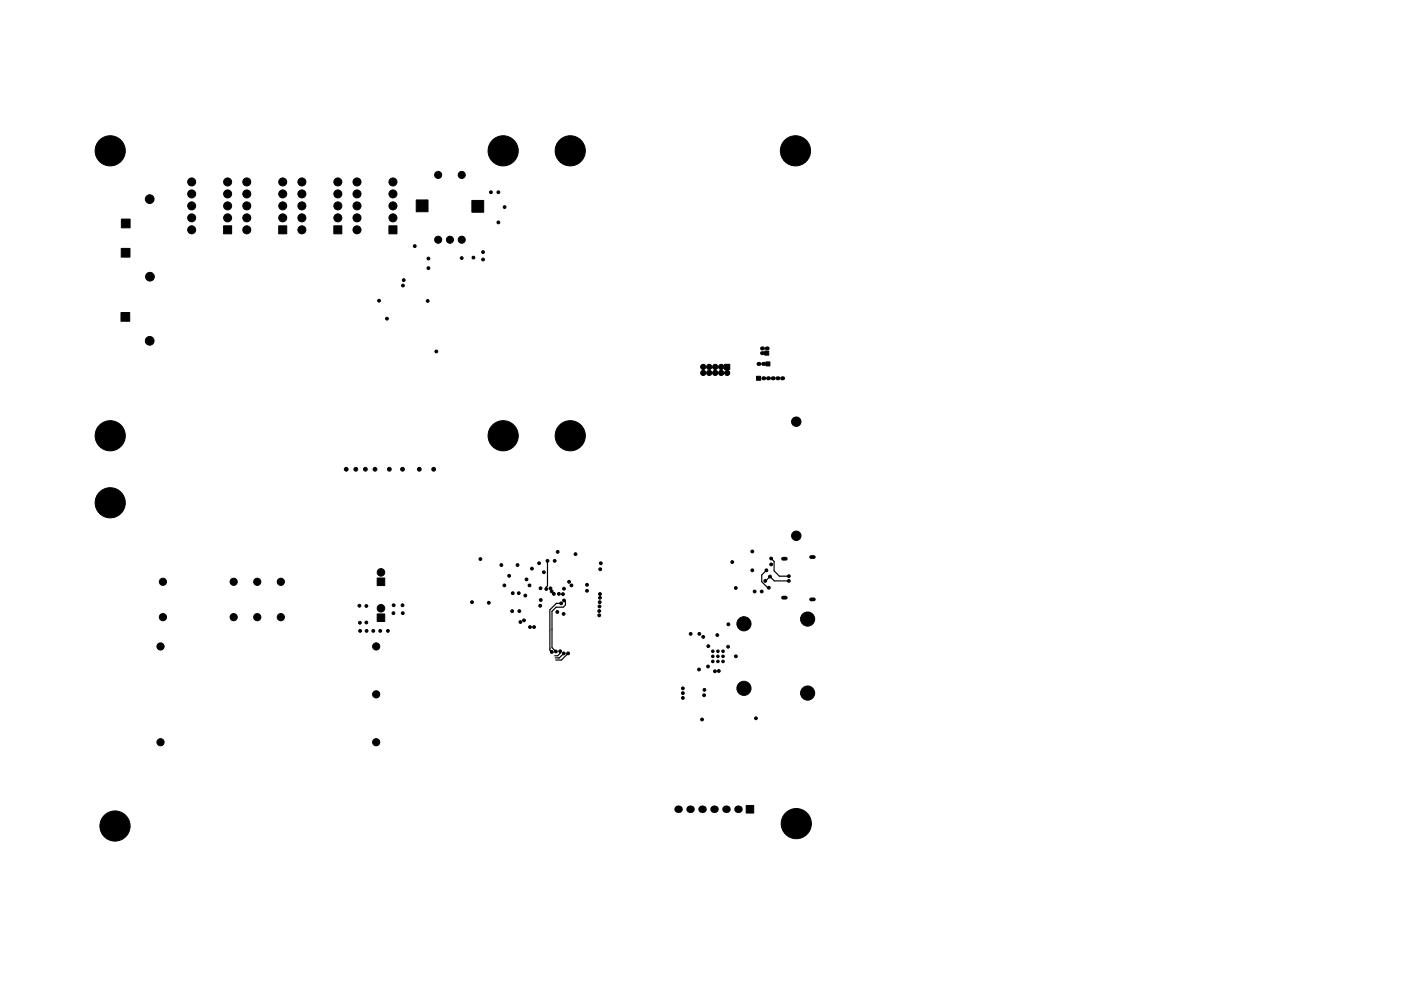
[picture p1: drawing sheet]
<svg xmlns="http://www.w3.org/2000/svg" width="297mm" height="210mm" viewBox="0 0 297 210" stroke-linecap="round" stroke-linejoin="round" font-family="sans-serif">
<g fill="#000" stroke="#000" stroke-width=".21">
<path d="M25.7 52.7h1.9v1.9h-1.9zM25.7 46.5h1.9v1.8h-1.9zM47.4 47.9h1.7v1.7h-1.7zM59.1 47.9h1.7v1.7h-1.7zM70.8 47.9h1.7v1.7h-1.7zM82.5 47.9h1.7v1.7h-1.7zM88.2 42.4h2.5v2.5h-2.5zM100 42.5h2.5v2.5h-2.5zM25.7 66.3h1.8v1.9h-1.8zM153.6 77.3h1.1v1.1h-1.1zM162.4 76.8h.8v.8h-.8zM162.1 74.5h.9v.8h-.9z"/>
<path d="M160.4 79.8h.9v.9h-.9zM80 130.3h1.6v1.6h-1.6zM80 122.6h1.6v1.6h-1.6zM158.2 170.9h1.6v1.6h-1.6z"/>
<circle cx="21" cy="32" r=".4"/>
<circle cx="21.7" cy="30.3" r=".4"/>
<circle cx="21.7" cy="33.7" r=".4"/>
<circle cx="23.4" cy="32" r="3.2"/>
<circle cx="23.4" cy="34.4" r=".4"/>
<circle cx="23.4" cy="29.6" r=".4"/>
<circle cx="25.1" cy="33.7" r=".4"/>
<circle cx="25.1" cy="30.3" r=".4"/>
<circle cx="25.8" cy="32" r=".4"/>
<circle cx="40.6" cy="38.6" r=".85"/>
<circle cx="48.3" cy="38.6" r=".85"/>
<circle cx="52.3" cy="38.6" r=".85"/>
<circle cx="59.9" cy="38.6" r=".85"/>
<circle cx="64" cy="38.6" r=".85"/>
<circle cx="71.6" cy="38.6" r=".85"/>
<circle cx="75.7" cy="38.6" r=".85"/>
<circle cx="83.3" cy="38.6" r=".85"/>
<circle cx="92.9" cy="37.1" r=".75"/>
<circle cx="97.9" cy="37.1" r=".75"/>
<circle cx="104.3" cy="32" r=".4"/>
<circle cx="105" cy="30.3" r=".4"/>
<circle cx="105" cy="33.7" r=".4"/>
<circle cx="106.7" cy="34.4" r=".4"/>
<circle cx="106.7" cy="29.6" r=".4"/>
<circle cx="106.7" cy="32" r="3.2"/>
<circle cx="108.4" cy="33.7" r=".4"/>
<circle cx="108.4" cy="30.3" r=".4"/>
<circle cx="109.1" cy="32" r=".4"/>
<circle cx="118.5" cy="32" r=".4"/>
<circle cx="119.2" cy="33.7" r=".4"/>
<circle cx="119.2" cy="30.3" r=".4"/>
<circle cx="120.9" cy="29.6" r=".4"/>
<circle cx="120.9" cy="34.4" r=".4"/>
<circle cx="120.9" cy="32" r="3.2"/>
<circle cx="122.6" cy="30.3" r=".4"/>
<circle cx="122.6" cy="33.7" r=".4"/>
<circle cx="123.3" cy="32" r=".4"/>
<circle cx="166.3" cy="32" r=".4"/>
<circle cx="167" cy="30.3" r=".4"/>
<circle cx="167" cy="33.7" r=".4"/>
<circle cx="168.7" cy="29.6" r=".4"/>
<circle cx="168.7" cy="34.4" r=".4"/>
<circle cx="168.7" cy="32" r="3.2"/>
<circle cx="170.4" cy="30.3" r=".4"/>
<circle cx="170.4" cy="33.7" r=".4"/>
<circle cx="171.1" cy="32" r=".4"/>
<circle cx="31.7" cy="42.3" r=".92"/>
<circle cx="31.8" cy="58.7" r=".92"/>
<circle cx="40.6" cy="48.8" r=".85"/>
<circle cx="40.6" cy="46.2" r=".85"/>
<circle cx="40.6" cy="43.7" r=".85"/>
<circle cx="40.6" cy="41.1" r=".85"/>
<circle cx="48.3" cy="46.2" r=".85"/>
<circle cx="48.3" cy="43.7" r=".85"/>
<circle cx="48.3" cy="41.1" r=".85"/>
<circle cx="52.3" cy="48.8" r=".85"/>
<circle cx="52.3" cy="46.2" r=".85"/>
<circle cx="52.3" cy="43.7" r=".85"/>
<circle cx="52.3" cy="41.1" r=".85"/>
<circle cx="59.9" cy="46.2" r=".85"/>
<circle cx="59.9" cy="43.7" r=".85"/>
<circle cx="59.9" cy="41.1" r=".85"/>
<circle cx="64" cy="48.8" r=".85"/>
<circle cx="64" cy="46.2" r=".85"/>
<circle cx="64" cy="43.7" r=".85"/>
<circle cx="64" cy="41.1" r=".85"/>
<circle cx="71.6" cy="46.2" r=".85"/>
<circle cx="71.6" cy="43.7" r=".85"/>
<circle cx="71.6" cy="41.1" r=".85"/>
<circle cx="75.7" cy="46.2" r=".85"/>
<circle cx="75.7" cy="48.8" r=".85"/>
<circle cx="75.7" cy="43.7" r=".85"/>
<circle cx="75.7" cy="41.1" r=".85"/>
<circle cx="83.3" cy="46.2" r=".85"/>
<circle cx="83.3" cy="43.7" r=".85"/>
<circle cx="83.3" cy="41.1" r=".85"/>
<circle cx="85.6" cy="59.4" r=".3"/>
<circle cx="87.9" cy="52.2" r=".3"/>
<circle cx="90.8" cy="56.9" r=".3"/>
<circle cx="90.8" cy="54.9" r=".3"/>
<circle cx="92.9" cy="50.9" r=".75"/>
<circle cx="95.4" cy="50.9" r=".75"/>
<circle cx="97.9" cy="54.8" r=".3"/>
<circle cx="97.9" cy="50.9" r=".75"/>
<circle cx="100.4" cy="54.7" r=".3"/>
<circle cx="102.4" cy="55.1" r=".3"/>
<circle cx="102.4" cy="53.5" r=".3"/>
<circle cx="104.1" cy="40.8" r=".3"/>
<circle cx="105.7" cy="47.2" r=".3"/>
<circle cx="105.7" cy="40.8" r=".3"/>
<circle cx="107" cy="43.9" r=".3"/>
<circle cx="31.7" cy="72.3" r=".92"/>
<circle cx="80.4" cy="63.8" r=".3"/>
<circle cx="82" cy="67.6" r=".3"/>
<circle cx="85.4" cy="60.6" r=".3"/>
<circle cx="90.7" cy="63.8" r=".3"/>
<circle cx="92.5" cy="74.6" r=".3"/>
<circle cx="149.1" cy="77.8" r=".55"/>
<circle cx="149.1" cy="79.1" r=".55"/>
<circle cx="150.4" cy="79.1" r=".55"/>
<circle cx="150.4" cy="77.8" r=".55"/>
<circle cx="151.6" cy="79.1" r=".55"/>
<circle cx="151.6" cy="77.8" r=".55"/>
<circle cx="152.9" cy="79.1" r=".55"/>
<circle cx="152.9" cy="77.8" r=".55"/>
<circle cx="154.2" cy="79.1" r=".55"/>
<circle cx="21" cy="92.5" r=".4"/>
<circle cx="21.7" cy="94.1" r=".4"/>
<circle cx="21.7" cy="90.8" r=".4"/>
<circle cx="23.4" cy="92.4" r="3.2"/>
<circle cx="23.4" cy="90.1" r=".4"/>
<circle cx="23.4" cy="94.9" r=".4"/>
<circle cx="25.1" cy="94.1" r=".4"/>
<circle cx="25.1" cy="90.8" r=".4"/>
<circle cx="25.8" cy="92.5" r=".4"/>
<circle cx="73.4" cy="99.6" r=".4"/>
<circle cx="75.4" cy="99.6" r=".4"/>
<circle cx="77.5" cy="99.6" r=".4"/>
<circle cx="79.5" cy="99.6" r=".4"/>
<circle cx="82.5" cy="99.6" r=".4"/>
<circle cx="85.3" cy="99.6" r=".4"/>
<circle cx="88.9" cy="99.6" r=".4"/>
<circle cx="91.9" cy="99.6" r=".4"/>
<circle cx="104.3" cy="92.5" r=".4"/>
<circle cx="105" cy="94.1" r=".4"/>
<circle cx="105" cy="90.8" r=".4"/>
<circle cx="106.7" cy="94.9" r=".4"/>
<circle cx="106.7" cy="90.1" r=".4"/>
<circle cx="106.7" cy="92.4" r="3.2"/>
<circle cx="108.4" cy="94.1" r=".4"/>
<circle cx="108.4" cy="90.8" r=".4"/>
<circle cx="109.1" cy="92.5" r=".4"/>
<circle cx="118.5" cy="92.5" r=".4"/>
<circle cx="119.2" cy="94.1" r=".4"/>
<circle cx="119.2" cy="90.8" r=".4"/>
<circle cx="120.9" cy="90.1" r=".4"/>
<circle cx="120.9" cy="94.9" r=".4"/>
<circle cx="120.9" cy="92.4" r="3.2"/>
<circle cx="122.6" cy="90.8" r=".4"/>
<circle cx="122.6" cy="94.1" r=".4"/>
<circle cx="123.3" cy="92.5" r=".4"/>
<circle cx="168.8" cy="89.5" r="1"/>
<circle cx="21" cy="106.7" r=".4"/>
<circle cx="21.7" cy="108.4" r=".4"/>
<circle cx="21.7" cy="105" r=".4"/>
<circle cx="23.4" cy="106.7" r="3.2"/>
<circle cx="23.4" cy="104.3" r=".4"/>
<circle cx="23.4" cy="109.1" r=".4"/>
<circle cx="25.1" cy="108.4" r=".4"/>
<circle cx="25.1" cy="105" r=".4"/>
<circle cx="25.8" cy="106.7" r=".4"/>
<circle cx="101.9" cy="118.6" r=".3"/>
<circle cx="106.3" cy="119.9" r=".3"/>
<circle cx="109.7" cy="119.9" r=".3"/>
<circle cx="114.3" cy="119.5" r=".3"/>
<circle cx="116.1" cy="119" r=".3"/>
<circle cx="117.6" cy="119" r=".3"/>
<circle cx="118.2" cy="117.1" r=".3"/>
<circle cx="122" cy="117.6" r=".3"/>
<circle cx="127.4" cy="119.5" r=".3"/>
<circle cx="155.2" cy="119.2" r=".3"/>
<circle cx="159.5" cy="117" r=".3"/>
<circle cx="163.5" cy="118.5" r=".3"/>
<circle cx="163.5" cy="119.7" r=".3"/>
<circle cx="168.8" cy="113.7" r="1"/>
<circle cx="34" cy="137.2" r=".76"/>
<circle cx="34.5" cy="123.4" r=".76"/>
<circle cx="34.5" cy="130.9" r=".76"/>
<circle cx="49.5" cy="123.4" r=".76"/>
<circle cx="49.5" cy="130.9" r=".76"/>
<circle cx="54.5" cy="123.4" r=".76"/>
<circle cx="54.5" cy="130.9" r=".76"/>
<circle cx="59.5" cy="123.4" r=".76"/>
<circle cx="59.5" cy="130.9" r=".76"/>
<circle cx="76.2" cy="128.5" r=".3"/>
<circle cx="76.3" cy="132.1" r=".3"/>
<circle cx="76.4" cy="133.9" r=".3"/>
<circle cx="77.7" cy="132.1" r=".3"/>
<circle cx="77.7" cy="128.6" r=".3"/>
<circle cx="77.7" cy="133.9" r=".3"/>
<circle cx="79.1" cy="133.9" r=".3"/>
<circle cx="79.8" cy="137.2" r=".76"/>
<circle cx="80.6" cy="133.9" r=".3"/>
<circle cx="80.8" cy="121.4" r=".8"/>
<circle cx="80.8" cy="129.1" r=".8"/>
<circle cx="82.2" cy="133.9" r=".3"/>
<circle cx="83.4" cy="130.1" r=".3"/>
<circle cx="83.5" cy="128.4" r=".3"/>
<circle cx="85.3" cy="128.4" r=".3"/>
<circle cx="85.4" cy="130.1" r=".3"/>
<circle cx="100.1" cy="127.8" r=".3"/>
<circle cx="103.6" cy="127.9" r=".3"/>
<circle cx="106.9" cy="124.2" r=".3"/>
<circle cx="108" cy="122.2" r=".3"/>
<circle cx="108.6" cy="129.7" r=".3"/>
<circle cx="108.7" cy="125.9" r=".3"/>
<circle cx="110" cy="125.9" r=".3"/>
<circle cx="110.1" cy="129.7" r=".3"/>
<circle cx="110.3" cy="132" r=".3"/>
<circle cx="111.1" cy="131.6" r=".3"/>
<circle cx="111.4" cy="126.4" r=".3"/>
<circle cx="111.6" cy="122.9" r=".3"/>
<circle cx="112.3" cy="124.2" r=".3"/>
<circle cx="112.4" cy="133" r=".3"/>
<circle cx="112.8" cy="120.6" r=".3"/>
<circle cx="113.2" cy="133" r=".3"/>
<circle cx="114.5" cy="128.5" r=".3"/>
<circle cx="114.6" cy="124.8" r=".3"/>
<circle cx="114.7" cy="127.3" r=".3"/>
<circle cx="115.3" cy="121.4" r=".3"/>
<circle cx="115.8" cy="125" r=".3"/>
<circle cx="116.7" cy="124.8" r=".3"/>
<circle cx="117" cy="125.5" r=".3"/>
<circle cx="117" cy="138.3" r=".3"/>
<circle cx="117.4" cy="126" r=".3"/>
<circle cx="117.9" cy="138.2" r=".3"/>
<circle cx="118.2" cy="129.8" r=".3"/>
<circle cx="118.5" cy="126" r=".3"/>
<circle cx="118.8" cy="138.2" r=".3"/>
<circle cx="119" cy="128" r=".3"/>
<circle cx="119.4" cy="126" r=".3"/>
<circle cx="119.5" cy="130.2" r=".3"/>
<circle cx="119.5" cy="138.6" r=".3"/>
<circle cx="119.6" cy="124.9" r=".3"/>
<circle cx="119.6" cy="127.4" r=".3"/>
<circle cx="120.4" cy="138.6" r=".3"/>
<circle cx="120.7" cy="123.4" r=".3"/>
<circle cx="121.2" cy="124.2" r=".3"/>
<circle cx="124.5" cy="124.1" r=".3"/>
<circle cx="124.5" cy="125.3" r=".3"/>
<circle cx="127.1" cy="129.6" r=".3"/>
<circle cx="127.1" cy="130.6" r=".3"/>
<circle cx="127.1" cy="128.7" r=".3"/>
<circle cx="127.2" cy="127.8" r=".3"/>
<circle cx="127.2" cy="126.8" r=".3"/>
<circle cx="127.2" cy="126" r=".3"/>
<circle cx="127.3" cy="120.8" r=".3"/>
<circle cx="146.4" cy="134.5" r=".3"/>
<circle cx="148.3" cy="134.5" r=".3"/>
<circle cx="149.1" cy="135.1" r=".3"/>
<circle cx="150.2" cy="137.1" r=".3"/>
<circle cx="151.1" cy="138.2" r=".27"/>
<circle cx="151.1" cy="139.3" r=".27"/>
<circle cx="152.1" cy="134.7" r=".3"/>
<circle cx="152.2" cy="139.3" r=".27"/>
<circle cx="152.2" cy="138.2" r=".27"/>
<circle cx="153.3" cy="138.2" r=".27"/>
<circle cx="153.3" cy="139.3" r=".27"/>
<circle cx="154.4" cy="137.2" r=".3"/>
<circle cx="154.4" cy="132.5" r=".3"/>
<circle cx="156" cy="124.7" r=".3"/>
<circle cx="156" cy="139.2" r=".3"/>
<circle cx="157.7" cy="132.3" r="1.5"/>
<circle cx="159.5" cy="121" r=".3"/>
<circle cx="160" cy="125.5" r=".3"/>
<circle cx="161.5" cy="125.5" r=".3"/>
<circle cx="162.2" cy="123.2" r=".3"/>
<circle cx="162.5" cy="121" r=".3"/>
<circle cx="163" cy="124.7" r=".3"/>
<circle cx="163.2" cy="122.3" r=".3"/>
<circle cx="167.2" cy="123.2" r=".3"/>
<circle cx="167.2" cy="122.2" r=".3"/>
<circle cx="171.2" cy="131.3" r="1.5"/>
<circle cx="34" cy="157.5" r=".76"/>
<circle cx="79.8" cy="147.3" r=".76"/>
<circle cx="79.8" cy="157.5" r=".76"/>
<circle cx="144.8" cy="146" r=".3"/>
<circle cx="144.8" cy="148.1" r=".3"/>
<circle cx="144.8" cy="147.1" r=".3"/>
<circle cx="148.2" cy="142" r=".3"/>
<circle cx="148.8" cy="152.6" r=".3"/>
<circle cx="149.3" cy="147.5" r=".3"/>
<circle cx="149.4" cy="146.4" r=".3"/>
<circle cx="150.1" cy="141.4" r=".3"/>
<circle cx="151.1" cy="140.3" r=".27"/>
<circle cx="151.6" cy="142.4" r=".3"/>
<circle cx="152.2" cy="140.3" r=".27"/>
<circle cx="152.4" cy="142.4" r=".3"/>
<circle cx="153.3" cy="140.3" r=".27"/>
<circle cx="157.7" cy="146" r="1.5"/>
<circle cx="160.3" cy="152.4" r=".3"/>
<circle cx="171.2" cy="147" r="1.5"/>
<circle cx="22" cy="175.3" r=".4"/>
<circle cx="22.7" cy="177" r=".4"/>
<circle cx="22.7" cy="173.6" r=".4"/>
<circle cx="24.4" cy="175.3" r="3.2"/>
<circle cx="24.4" cy="172.9" r=".4"/>
<circle cx="24.4" cy="177.7" r=".4"/>
<circle cx="26.1" cy="177" r=".4"/>
<circle cx="26.1" cy="173.6" r=".4"/>
<circle cx="26.8" cy="175.3" r=".4"/>
<circle cx="166.4" cy="174.7" r=".4"/>
<circle cx="167.1" cy="176.4" r=".4"/>
<circle cx="167.1" cy="173" r=".4"/>
<circle cx="168.8" cy="174.7" r="3.2"/>
<circle cx="168.8" cy="177.1" r=".4"/>
<circle cx="168.8" cy="172.3" r=".4"/>
<circle cx="170.5" cy="173" r=".4"/>
<circle cx="170.5" cy="176.4" r=".4"/>
<circle cx="171.2" cy="174.7" r=".4"/>
</g>
<g fill="#000">
<circle cx="160.8" cy="77.2" r=".43"/>
<circle cx="161.6" cy="74.9" r=".43"/>
<circle cx="161.6" cy="73.9" r=".43"/>
<circle cx="161.8" cy="77.2" r=".43"/>
<circle cx="162.6" cy="73.9" r=".43"/>
<circle cx="161.8" cy="80.3" r=".43"/>
<circle cx="162.8" cy="80.3" r=".43"/>
<circle cx="163.8" cy="80.3" r=".43"/>
<circle cx="164.8" cy="80.3" r=".43"/>
<circle cx="165.8" cy="80.3" r=".43"/>
<circle cx="143.8" cy="171.7" r=".8"/>
<circle cx="146.3" cy="171.7" r=".8"/>
<circle cx="148.8" cy="171.7" r=".8"/>
<circle cx="151.4" cy="171.7" r=".8"/>
<circle cx="153.9" cy="171.7" r=".8"/>
<circle cx="156.5" cy="171.7" r=".8"/>
</g>
<path d="M166 118.5h.6M172 118.2h.6M166 126.8h.6M172 127.2h.6" fill="none" stroke="#000" stroke-width=".8"/>
<path d="M116.1 119v5.3l-.3 .2v.5M163.5 118.5l.6 .6v2l1.2 1.1h2M118.8 138.2v.4l-.6 .5h-.6M119 128h-1l-1.4 1.4v8.5l.4 .4M119.5 138.6l-.9 1h-.9M119.6 127.4l.3 .3v.7l-.5 .4h-1.5l-.9 .9v7.7l.9 .8M120.4 138.6l-1.4 1.4h-1.2M162.3 123.2l1-.9 .9 .9h3.1M162.5 121l-1 1v1.4l1.3 1.3h.2" fill="none" stroke="#000" stroke-width=".25"/>
</svg>
